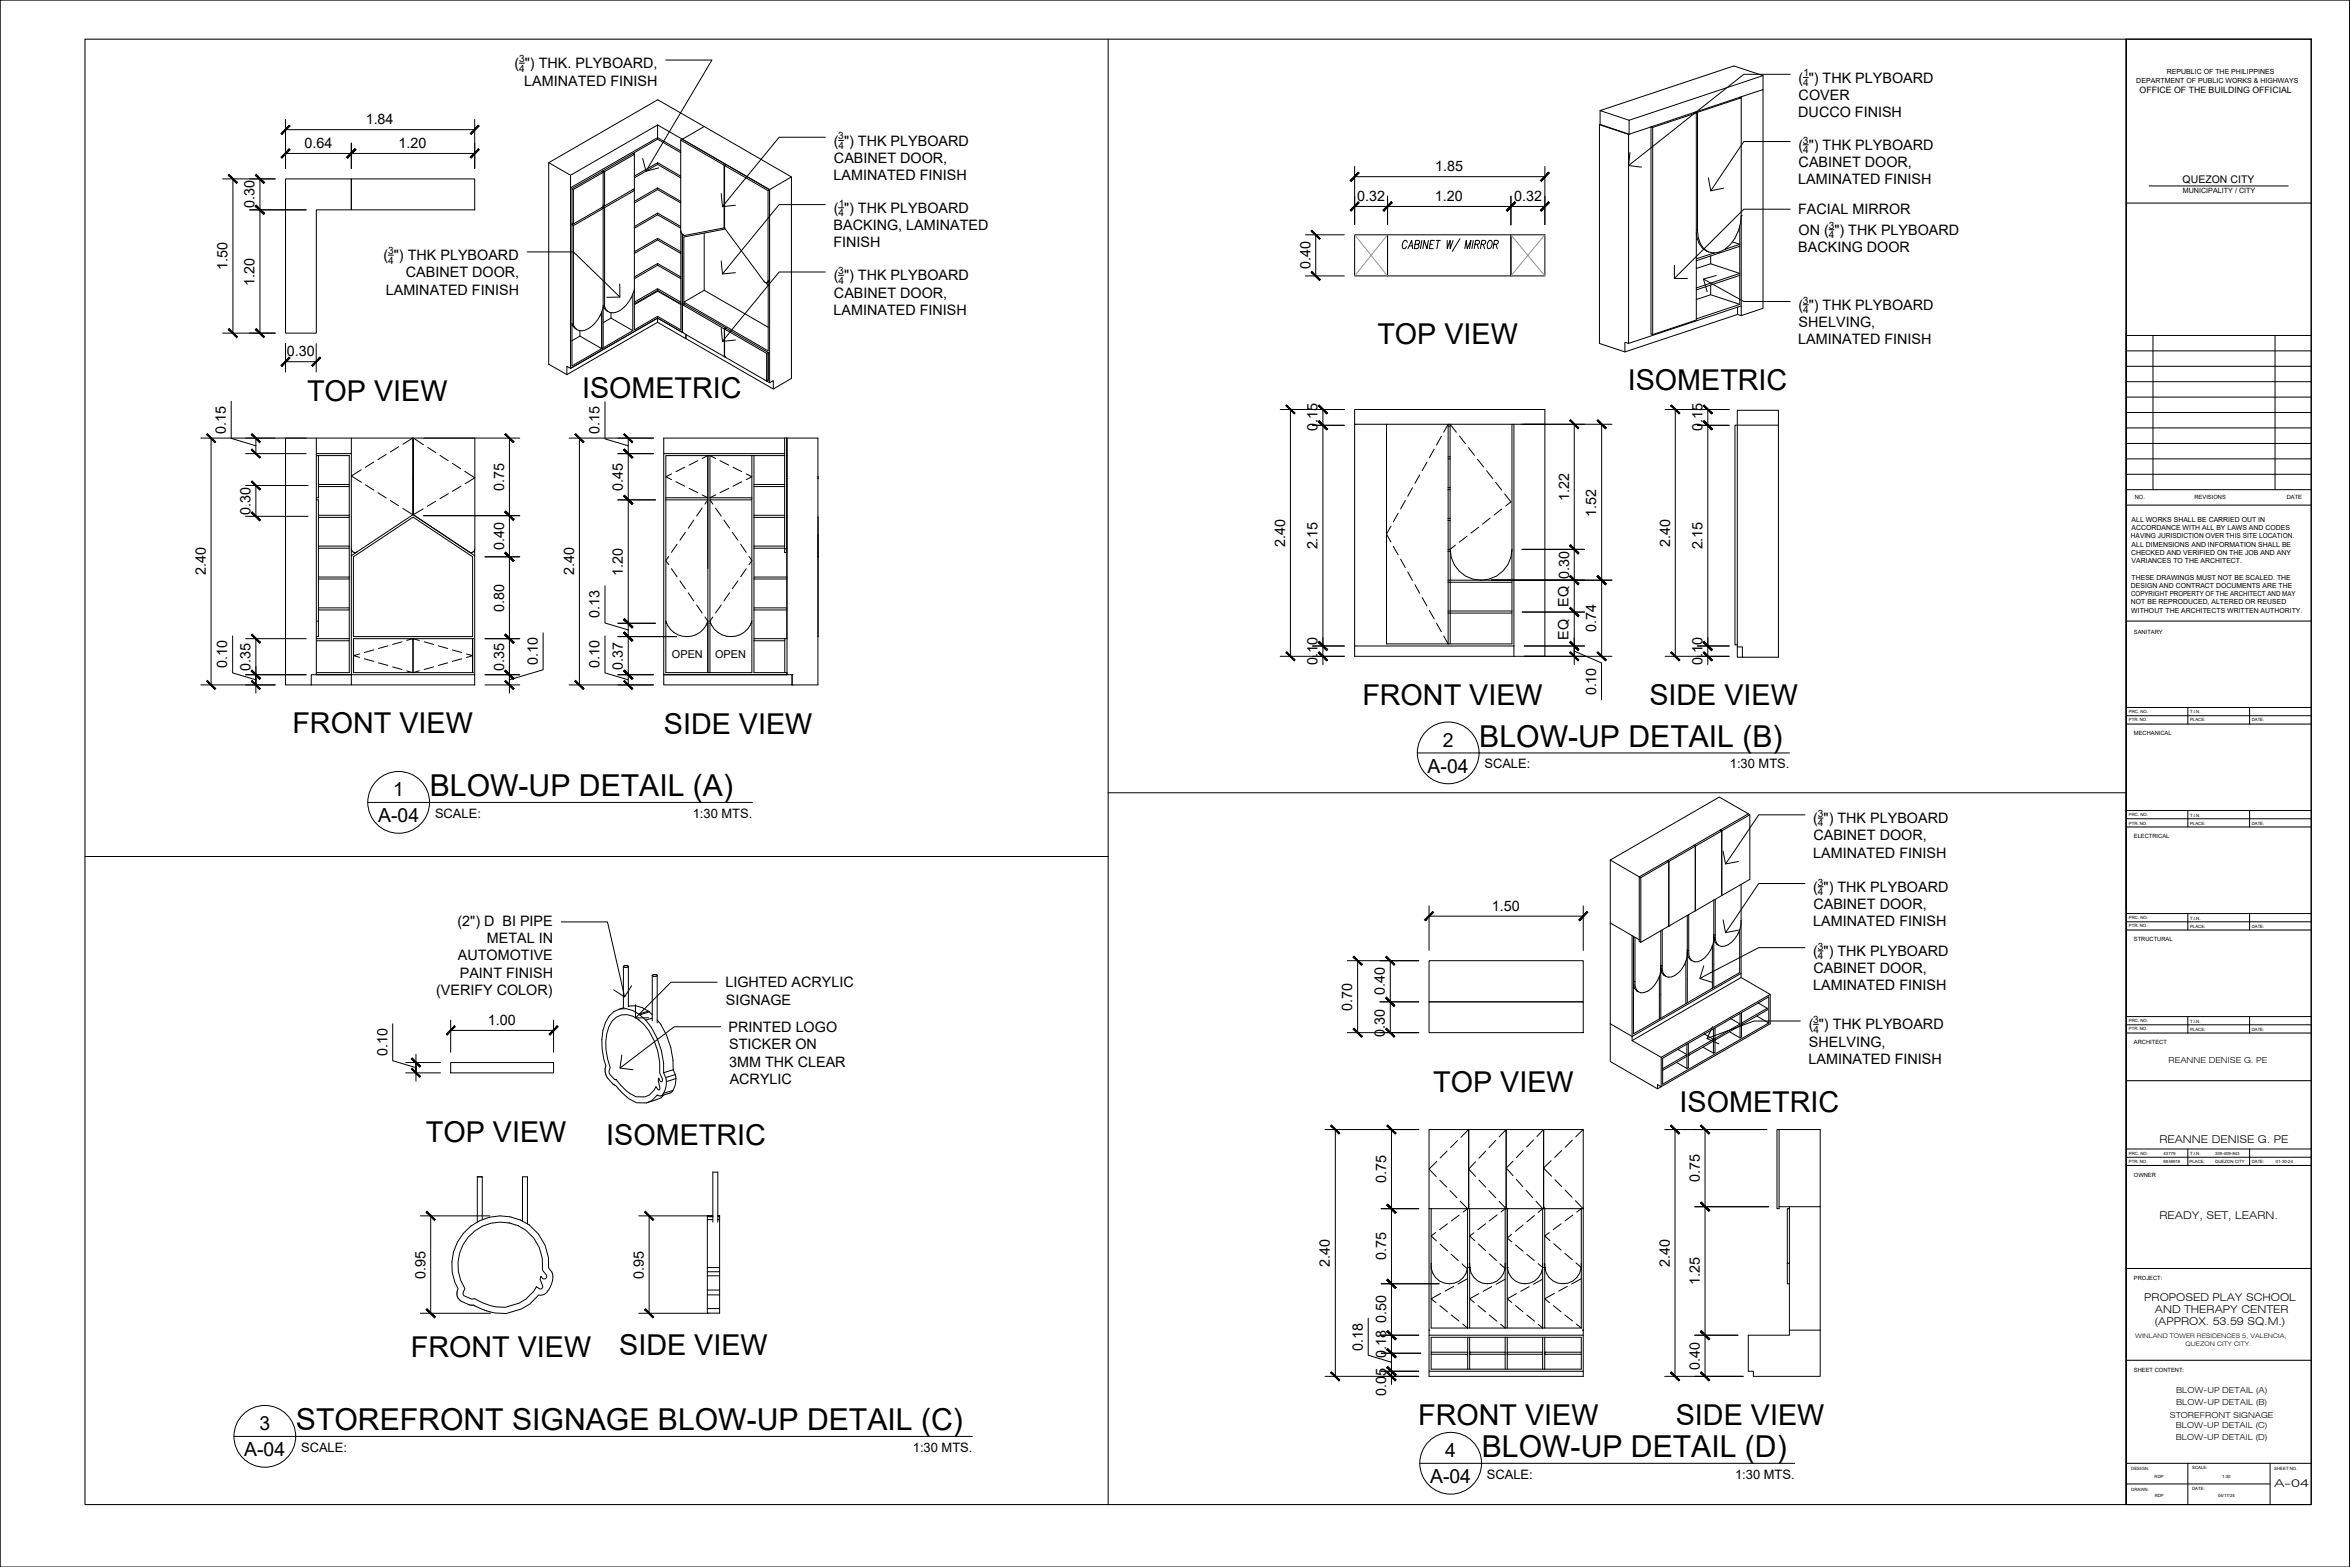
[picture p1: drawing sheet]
<svg xmlns="http://www.w3.org/2000/svg" width="762mm" height="508mm" viewBox="0 0 762 508" stroke-linecap="round" stroke-linejoin="round" font-family="sans-serif">
<defs><g id="words">
<g font-size="9.8">
<text x="479.7" y="242">BLOW-UP DETAIL (B)</text>
<text x="139.4" y="258.1">BLOW-UP DETAIL (A)</text>
<text x="96" y="463.6">STOREFRONT SIGNAGE BLOW-UP DETAIL (C)</text>
<text x="480.5" y="472.3">BLOW-UP DETAIL (D)</text>
</g>
<g font-size="9.3">
<text x="446.6" y="111.6">TOP VIEW</text>
<text x="99.6" y="129.9">TOP VIEW</text>
<text x="188.7" y="128.9">ISOMETRIC</text>
<text x="527.8" y="126.6">ISOMETRIC</text>
<text x="441.7" y="228.5">FRONT VIEW</text>
<text x="534.8" y="228.6">SIDE VIEW</text>
<text x="94.8" y="237.8">FRONT VIEW</text>
<text x="215.3" y="237.9">SIDE VIEW</text>
<text x="464.7" y="354">TOP VIEW</text>
<text x="544.6" y="360.5">ISOMETRIC</text>
<text x="138.1" y="370.1">TOP VIEW</text>
<text x="196.6" y="371.3">ISOMETRIC</text>
<text x="133.2" y="439.8">FRONT VIEW</text>
<text x="200.8" y="439.3">SIDE VIEW</text>
<text x="459.9" y="461.9">FRONT VIEW</text>
<text x="543.4" y="462">SIDE VIEW</text>
</g>
<g font-size="6.3">
<text x="467.8" y="242.1">2</text>
<text x="462.9" y="250.4">A-04</text>
<text x="127.5" y="258.1">1</text>
<text x="122.6" y="266.5">A-04</text>
<text x="84.1" y="463.7">3</text>
<text x="79.2" y="472">A-04</text>
<text x="468.6" y="472.4">4</text>
<text x="463.7" y="480.7">A-04</text>
</g>
<g font-size="4.7">
<text x="166.9" y="22.2">( &quot;) THK. PLYBOARD,</text>
<text x="170" y="27.7">LAMINATED FINISH</text>
<text x="583.2" y="26.8">( &quot;) THK PLYBOARD</text>
<text x="583.2" y="32.3">COVER</text>
<text x="118.6" y="40.3">1.84</text>
<text x="583.1" y="38">DUCCO FINISH</text>
<text x="270.4" y="47.2">( &quot;) THK PLYBOARD</text>
<text x="98.7" y="48">0.64</text>
<text x="129.2" y="48">1.20</text>
<text x="270.4" y="52.7">CABINET DOOR,</text>
<text x="583.2" y="48.6">( &quot;) THK PLYBOARD</text>
<text x="270.3" y="58.4">LAMINATED FINISH</text>
<text x="465.4" y="55.6">1.85</text>
<text x="583.1" y="59.8">LAMINATED FINISH</text>
<text x="583.2" y="54.2">CABINET DOOR,</text>
<text x="440.1" y="65.2">0.32</text>
<text x="465.3" y="65.2">1.20</text>
<text x="490.9" y="65.2">0.32</text>
<text x="82.5" y="67.5" transform="rotate(-90 82.5 67.5)">0.30</text>
<text x="270.4" y="69">( &quot;) THK PLYBOARD</text>
<text x="583.1" y="69.5">FACIAL MIRROR</text>
<text x="270.3" y="74.6">BACKING, LAMINATED</text>
<text x="583.2" y="76.2">ON ( &quot;) THK PLYBOARD</text>
<text x="270.3" y="80.2">FINISH</text>
<text x="583.1" y="81.7">BACKING DOOR</text>
<text x="73.8" y="87.7" transform="rotate(-90 73.8 87.7)">1.50</text>
<text x="124.4" y="84.4">( &quot;) THK PLYBOARD</text>
<text x="131.6" y="90">CABINET DOOR,</text>
<text x="424.9" y="87.3" transform="rotate(-90 424.9 87.3)">0.40</text>
<text x="82.5" y="92.7" transform="rotate(-90 82.5 92.7)">1.20</text>
<text x="125.1" y="95.5">LAMINATED FINISH</text>
<text x="270.4" y="90.9">( &quot;) THK PLYBOARD</text>
<text x="270.4" y="96.5">CABINET DOOR,</text>
<text x="583.2" y="100.5">( &quot;) THK PLYBOARD</text>
<text x="270.3" y="102.1">LAMINATED FINISH</text>
<text x="583.2" y="106">SHELVING,</text>
<text x="583.1" y="111.6">LAMINATED FINISH</text>
<text x="93" y="115.5">0.30</text>
<text x="73.2" y="140.6" transform="rotate(-90 73.2 140.6)">0.15</text>
<text x="194.4" y="140.8" transform="rotate(-90 194.4 140.8)">0.15</text>
<text x="427.2" y="139.7" transform="rotate(-90 427.2 139.7)">0.15</text>
<text x="552" y="139.7" transform="rotate(-90 552 139.7)">0.15</text>
<text x="163.4" y="159.1" transform="rotate(-90 163.4 159.1)">0.75</text>
<text x="202" y="159.1" transform="rotate(-90 202 159.1)">0.45</text>
<text x="81.2" y="166.9" transform="rotate(-90 81.2 166.9)">0.30</text>
<text x="508.8" y="162.5" transform="rotate(-90 508.8 162.5)">1.22</text>
<text x="517.6" y="167.5" transform="rotate(-90 517.6 167.5)">1.52</text>
<text x="163.4" y="178.4" transform="rotate(-90 163.4 178.4)">0.40</text>
<text x="416.7" y="177.2" transform="rotate(-90 416.7 177.2)">2.40</text>
<text x="427.2" y="178.1" transform="rotate(-90 427.2 178.1)">2.15</text>
<text x="541.5" y="177.2" transform="rotate(-90 541.5 177.2)">2.40</text>
<text x="552" y="178.1" transform="rotate(-90 552 178.1)">2.15</text>
<text x="66.7" y="186.5" transform="rotate(-90 66.7 186.5)">2.40</text>
<text x="186.1" y="186.5" transform="rotate(-90 186.1 186.5)">2.40</text>
<text x="202" y="186.7" transform="rotate(-90 202 186.7)">1.20</text>
<text x="508.8" y="187.6" transform="rotate(-90 508.8 187.6)">0.30</text>
<text x="508.6" y="196.7" transform="rotate(-90 508.6 196.7)">EQ</text>
<text x="163.4" y="198.3" transform="rotate(-90 163.4 198.3)">0.80</text>
<text x="194.4" y="200.5" transform="rotate(-90 194.4 200.5)">0.13</text>
<text x="508.6" y="207.4" transform="rotate(-90 508.6 207.4)">EQ</text>
<text x="517.6" y="204.9" transform="rotate(-90 517.6 204.9)">0.74</text>
<text x="174.4" y="215.6" transform="rotate(-90 174.4 215.6)">0.10</text>
<text x="427.2" y="215.6" transform="rotate(-90 427.2 215.6)">0.10</text>
<text x="552" y="215.6" transform="rotate(-90 552 215.6)">0.10</text>
<text x="73.7" y="216.7" transform="rotate(-90 73.7 216.7)">0.10</text>
<text x="81.2" y="217.6" transform="rotate(-90 81.2 217.6)">0.35</text>
<text x="163.4" y="217.4" transform="rotate(-90 163.4 217.4)">0.35</text>
<text x="194.4" y="216.7" transform="rotate(-90 194.4 216.7)">0.10</text>
<text x="202" y="217.1" transform="rotate(-90 202 217.1)">0.37</text>
<text x="517.6" y="225.5" transform="rotate(-90 517.6 225.5)">0.10</text>
<text x="588" y="266.9">( &quot;) THK PLYBOARD</text>
<text x="588" y="272.5">CABINET DOOR,</text>
<text x="587.9" y="278">LAMINATED FINISH</text>
<text x="588" y="289.1">( &quot;) THK PLYBOARD</text>
<text x="483.7" y="295.3">1.50</text>
<text x="588" y="294.7">CABINET DOOR,</text>
<text x="148.3" y="300.1">(2&quot;) D BI PIPE</text>
<text x="157.9" y="305.7">METAL IN</text>
<text x="587.9" y="300.3">LAMINATED FINISH</text>
<text x="148.5" y="311.3">AUTOMOTIVE</text>
<text x="588" y="309.9">( &quot;) THK PLYBOARD</text>
<text x="149.1" y="316.9">PAINT FINISH</text>
<text x="588" y="315.5">CABINET DOOR,</text>
<text x="141.4" y="322.5">(VERIFY COLOR)</text>
<text x="235.2" y="320.1">LIGHTED ACRYLIC</text>
<text x="449.1" y="322.6" transform="rotate(-90 449.1 322.6)">0.40</text>
<text x="587.9" y="321.1">LAMINATED FINISH</text>
<text x="235.3" y="325.8">SIGNAGE</text>
<text x="438.5" y="327.6" transform="rotate(-90 438.5 327.6)">0.70</text>
<text x="158.2" y="332.3">1.00</text>
<text x="236.3" y="334.6">PRINTED LOGO</text>
<text x="586.5" y="333.7">( &quot;) THK PLYBOARD</text>
<text x="236.4" y="340.2">STICKER ON</text>
<text x="449.1" y="336.2" transform="rotate(-90 449.1 336.2)">0.30</text>
<text x="586.6" y="339.3">SHELVING,</text>
<text x="125.6" y="342.4" transform="rotate(-90 125.6 342.4)">0.10</text>
<text x="236.4" y="345.8">3MM THK CLEAR</text>
<text x="586.4" y="344.9">LAMINATED FINISH</text>
<text x="236.6" y="351.4">ACRYLIC</text>
<text x="449.5" y="383.5" transform="rotate(-90 449.5 383.5)">0.75</text>
<text x="551.1" y="383.2" transform="rotate(-90 551.1 383.2)">0.75</text>
<text x="431.2" y="410.7" transform="rotate(-90 431.2 410.7)">2.40</text>
<text x="449.5" y="408.6" transform="rotate(-90 449.5 408.6)">0.75</text>
<text x="541.4" y="410.7" transform="rotate(-90 541.4 410.7)">2.40</text>
<text x="137.9" y="414.5" transform="rotate(-90 137.9 414.5)">0.95</text>
<text x="208.7" y="414.5" transform="rotate(-90 208.7 414.5)">0.95</text>
<text x="551.1" y="416.7" transform="rotate(-90 551.1 416.7)">1.25</text>
<text x="449.5" y="429" transform="rotate(-90 449.5 429)">0.50</text>
<text x="441.9" y="437.9" transform="rotate(-90 441.9 437.9)">0.18</text>
<text x="449.5" y="440.3" transform="rotate(-90 449.5 440.3)">0.18</text>
<text x="551.1" y="444" transform="rotate(-90 551.1 444)">0.40</text>
<text x="449.5" y="452.4" transform="rotate(-90 449.5 452.4)">0.05</text>
</g>
<g font-size="4.2">
<text x="481.3" y="249.1">SCALE:</text>
<text x="560.9" y="249.1">1:30 MTS.</text>
<text x="141.1" y="265.1">SCALE:</text>
<text x="224.6" y="265.1">1:30 MTS.</text>
<text x="97.6" y="470.7">SCALE:</text>
<text x="296" y="470.7">1:30 MTS.</text>
<text x="482.1" y="479.3">SCALE:</text>
<text x="562.6" y="479.4">1:30 MTS.</text>
</g>
<g font-size="3.5">
<text x="217.9" y="213.4">OPEN</text>
<text x="231.9" y="213.4">OPEN</text>
<text x="700.2" y="370.5">REANNE DENISE G. PE</text>
<text x="700.2" y="395.1">READY, SET, LEARN.</text>
<text x="695.3" y="421.9">PROPOSED PLAY SCHOOL</text>
<text x="698.7" y="425.7">AND THERAPY CENTER</text>
<text x="698.8" y="429.6">(APPROX. 53.59 SQ.M.)</text>
<text x="737.4" y="482.1">A-04</text>
</g>
<text font-size="3.4" x="707.7" y="59.5">QUEZON CITY</text>
<g font-size="3.3">
<text x="168.3" y="20.1">3</text>
<text x="168.4" y="23.2">4</text>
<text x="584.7" y="27.9">4</text>
<text x="584.8" y="24.8">1</text>
<text x="271.8" y="45.2">3</text>
<text x="584.6" y="46.6">3</text>
<text x="271.9" y="48.3">4</text>
<text x="584.7" y="49.7">4</text>
<text x="271.9" y="70.1">4</text>
<text x="271.9" y="67">1</text>
<text x="593" y="74.1">3</text>
<text x="593" y="77.2">4</text>
<text x="125.9" y="82.3">3</text>
<text x="125.9" y="85.5">4</text>
<text x="271.8" y="88.9">3</text>
<text x="271.9" y="91.9">4</text>
<text x="584.6" y="98.4">3</text>
<text x="584.7" y="101.5">4</text>
<text x="589.4" y="264.8">3</text>
<text x="589.5" y="267.9">4</text>
<text x="589.4" y="287.1">3</text>
<text x="589.5" y="290.2">4</text>
<text x="589.4" y="307.9">3</text>
<text x="589.5" y="311">4</text>
<text x="587.9" y="331.7">3</text>
<text x="588" y="334.8">4</text>
</g>
<text font-size="2.8" x="693.8" y="30.1">OFFICE OF THE BUILDING OFFICIAL</text>
<g font-size="2.7">
<text x="703.2" y="344.6">REANNE DENISE G. PE</text>
<text x="705.6" y="451.5">BLOW-UP DETAIL (A)</text>
<text x="705.6" y="455.5">BLOW-UP DETAIL (B)</text>
<text x="703.6" y="459.7">STOREFRONT SIGNAGE</text>
<text x="705.5" y="462.8">BLOW-UP DETAIL (C)</text>
<text x="705.5" y="466.9">BLOW-UP DETAIL (D)</text>
</g>
<g font-size="2.3">
<text x="702.6" y="23.9">REPUBLIC OF THE PHILIPPINES</text>
<text x="692.7" y="26.8">DEPARTMENT OF PUBLIC WORKS &amp; HIGHWAYS</text>
<text x="707.8" y="62.5">MUNICIPALITY / CITY</text>
</g>
<g font-size="2.2">
<text x="691.2" y="171.9">ACCORDANCE WITH ALL BY LAWS AND CODES</text>
<text x="691.2" y="169.2">ALL WORKS SHALL BE CARRIED OUT IN</text>
<text x="691" y="174.5">HAVING JURISDICTION OVER THIS SITE LOCATION.</text>
<text x="691" y="179.9">CHECKED AND VERIFIED ON THE JOB AND ANY</text>
<text x="691.2" y="177.2">ALL DIMENSIONS AND INFORMATION SHALL BE</text>
<text x="691.2" y="182.6">VARIANCES TO THE ARCHITECT.</text>
<text x="691" y="190.6">DESIGN AND CONTRACT DOCUMENTS ARE THE</text>
<text x="691.2" y="187.9">THESE DRAWINGS MUST NOT BE SCALED. THE</text>
<text x="691" y="195.9">NOT BE REPRODUCED, ALTERED OR REUSED</text>
<text x="691" y="193.3">COPYRIGHT PROPERTY OF THE ARCHITECT AND MAY</text>
<text x="691.1" y="198.6">WITHOUT THE ARCHITECTS WRITTEN AUTHORITY.</text>
</g>
<g font-size="2">
<text x="692.3" y="433.7">WINLAND TOWER RESIDENCES 5, VALENCIA,</text>
<text x="708.7" y="436.4">QUEZON CITY CITY.</text>
</g>
<g font-size="1.9">
<text x="692.2" y="161.9">NO.</text>
<text x="711.6" y="161.9">REVISIONS</text>
<text x="741.5" y="161.9">DATE</text>
<text x="691.9" y="205.5">SANITARY</text>
<text x="691.9" y="238.4">MECHANICAL</text>
<text x="691.9" y="271.8">ELECTRICAL</text>
<text x="691.9" y="305.2">STRUCTURAL</text>
<text x="691.9" y="338.6">ARCHITECT</text>
<text x="691.9" y="381.6">OWNER</text>
<text x="691.9" y="415">PROJECT:</text>
<text x="691.9" y="444.7">SHEET CONTENT:</text>
</g>
<g font-size="1.4">
<text x="690.3" y="233.9">PTR. NO.</text>
<text x="690.3" y="231.2">PRC. NO.</text>
<text x="710.1" y="231.1">T.I.N.</text>
<text x="710.1" y="233.8">PLACE:</text>
<text x="730.1" y="233.8">DATE:</text>
<text x="690.3" y="264.6">PRC. NO.</text>
<text x="690.3" y="267.3">PTR. NO.</text>
<text x="710.1" y="264.8">T.I.N.</text>
<text x="710.1" y="267.3">PLACE:</text>
<text x="730.1" y="267.3">DATE:</text>
<text x="690.3" y="298">PRC. NO.</text>
<text x="710.1" y="298.1">T.I.N.</text>
<text x="690.3" y="300.7">PTR. NO.</text>
<text x="710.1" y="300.9">PLACE:</text>
<text x="730.1" y="300.9">DATE:</text>
<text x="690.3" y="331.4">PRC. NO.</text>
<text x="690.3" y="334.1">PTR. NO.</text>
<text x="710.1" y="331.5">T.I.N.</text>
<text x="710.1" y="334.3">PLACE:</text>
<text x="730.1" y="334.3">DATE:</text>
<text x="690.3" y="374.4">PRC. NO.</text>
<text x="690.3" y="377">PTR. NO.</text>
<text x="701.5" y="374.4">43779</text>
<text x="701.5" y="377.1">8848918</text>
<text x="710" y="377.1">PLACE:</text>
<text x="710.1" y="374.4">T.I.N.</text>
<text x="718.3" y="374.4">339-409-843</text>
<text x="718.3" y="377.1">QUEZON CITY</text>
<text x="730.1" y="377.1">DATE:</text>
<text x="738" y="377.1">01-30-24</text>
<text x="691.1" y="476.6">DESIGN:</text>
<text x="698.6" y="479.1">RDP</text>
<text x="710.8" y="476.4">SCALE:</text>
<text x="720.6" y="479.1">1:30</text>
<text x="737.4" y="476.6">SHEET NO.</text>
<text x="691.1" y="483.2">DRAWN:</text>
<text x="698.7" y="485.3">RDP</text>
<text x="710.8" y="483.1">DATE:</text>
<text x="719.2" y="485.3">04/17/24</text>
</g>
</g></defs>
<!-- layer: A-FURNITURES -->
<g fill="none" stroke="#000" stroke-width=".32">
<path d="M518.8 35.9v4.4M549.5 36.4l.5 .2M549.5 36.4l-21.3 7.1M550 36.3l.4 .1M550 36.3l-.5 .1M550 36.3v.3M550 36.6l-14.1 4.7v67.2M550 36.6v56.7M564.1 31.5l-14.1 4.8M564.6 31.4l7.1-2.4v70.9l-7.1 2.4M564.6 31.4v.3l-.5-.2M564.6 31.4l-.5 .1"/>
<path d="M571.7 24.5l-43.5 14.5v4.5M571.7 24.5l-9.5-3.1-43.4 14.5 9.4 3.1M571.7 24.5v4.5M92.6 58h21.3v10h-11.3v40h-10zM113.9 58h40v10h-40zM177.9 52.7l7.1 4.1M185 56.8v62.6M195.1 55.6l.5 .3-9.7 5.5M195.1 55.6l.5-.3v43.8M195.1 55.6l-9.6 5.6M196 55.6l9.7-5.6-.5-.2-9.6 5.5 .4 .3v11.2l-.4-.3M205.7 57.1l7.5-4.4 7.5 4.4"/>
<path d="M205.7 49.5v8.2M205.7 57.7v4.1M213.2 45.1l-8 4.7M213.2 40.5v4.1l-28.2 16.3M213.2 52.7v.6l7.5 4.4M213.2 40.5l8 4.6M213.2 40.5l-28.2 16.3M213.2 53.3l-7.5 4.4M220.7 48.9l-7.5-4.3v.5l7.5 4.4M220.7 49.5v8.2M220.7 45.4v4.1M220.7 45.4l14.1 8.2"/>
<path d="M220.7 57.7v8.1M221.2 45.2l-.5 .2M221.2 45.2l14.1 8.1M221.2 45.1v.1M221.3 45.1v.1M221.3 45.1l28.3 16.4M221.3 45.1l-.1 .1M228.3 41l28.3 16.4v65.3l-5.9 3.4M228.3 41l-15-8.7-35.4 20.4v65.4l5.9 3.4M228.3 41l-7 4.1M234.8 53.6v20.2h.1M234.9 53.7l.6-.3 14 8.1-.5 .3"/>
<path d="M234.9 53.7v20.1M234.9 53.7l14.1 8.1M235.3 53.3v.2M235.3 53.3l-.5 .3M256.6 57.4l-7 4.1M518.6 40.4v70.9l8.3 2.8 36.5-12.2M518.8 40.3l-.2 .1 9.5 3.2v67.7M518.8 40.3l9.4 3.2M528.2 43.5l-.1 .1M535.9 41.3l-.6-.2v67.2l.6 .2 14.1-4.7v-6.7M185.5 61.2l.4 .2v11.2l-.4-.3zM185.5 72.3v32.7"/>
<path d="M185.9 72.6l-.4 .3 .4 .3M195.1 67.3l.5 .3-9.7 5.6v32.1a2.98 2.98 0 0 0 4.9 1.3 11 11 0 0 0 4.8-6.9v13.1M195.1 67.3l-9.2 5.3M195.6 67.1l.4 .2M195.6 67.1l-.5 .2M205.2 61.5l.5 .3M205.2 61.5l-9.6 5.6M205.7 65.3l7.5-4.4 7.5 4.4M205.7 61.8l-9.7 5.5v32.1a2.97 2.97 0 0 0 4.9 1.4 11.8 11.8 0 0 0 4.8-6.9M205.7 61.8v4M205.7 65.8v8.2M205.7 74v32.9l7.5-4.3"/>
<path d="M205.7 61.2l-.5 .3M213.2 60.9v.6l7.5 4.3M213.2 69.1v.5l7.5 4.4M213.2 77.3v.5l7.6 4.4v-.6M213.2 61.5l-7.5 4.3M213.2 69.6l-7.5 4.4M213.2 77.8l-7.5 4.4M220.7 73.4l-7.5-4.3-7.5 4.3M220.7 65.8l.1 9.3M220.8 75.1l.4 .8M220.8 75.1v6.5M221.2 75.9v31.8l-8-4.6v1.4l-29.4 17v-2.8l1.2 .7"/>
<path d="M221.3 75.9v31.8M221.6 76.2h-.3M228.3 75.6v18.5M234.9 73.9l-12.9 2.4-.8-.4M234.9 73.8l12.8 17.3 .8 .6 .3-.1M234.9 73.7l-.1 .1M235.2 74.3l-13.5 2.5v21.2M249 61.8v29.3M249.6 61.5v31.1M439.3 76.1h10.6v13.4h-10.6zM449.9 76.1h40v13.4h-40zM489.9 76.1h11v13.4h-11z"/>
<path d="M550 75.4a6.7 6.7 0 0 0 4 6.3M550 74.5l.4 .2M550.4 77.5l-.4 .1M561.7 78.4l2.4 .8v.6M564.1 79.8l-14.1 4.7M564.1 73.3v5.9l-4.7 1.6M564.1 79.8v18.9M564.6 69.9v-38.2l-14.2 4.7v38.3a7.3 7.3 0 0 0 3.6 7M564.6 69.9a14.2 14.2 0 0 1-5.2 10.9M564.6 69.9h.1M564.6 69.9v32.4M195.6 99.1v.6l.2-.1"/>
<path d="M195.6 99.1l.2 .5M195.6 99.1l.4 .3M195.8 99.6l.8 1.1 .5 .3M205.2 95.3v11.9M205.7 89.8l7.5-4.4 7.6 4.4M205.7 98l7.5-4.4 7.6 4.4M205.7 81.6l7.5-4.3 7.6 4.3M213.2 85.4v.6l7.6 4.3v-.5M213.2 86l-7.5 4.3M213.2 94.1l-7.5 4.4M213.2 94.1l7.6 4.4M213.2 93.6v.5"/>
<path d="M213.3 94.4l-7.6 4.4M213.3 94.4l7.5 4.3M213.3 94.1v.3M220.8 82.2v7.6M220.8 90.3v16.6l-7.6-4.3M221.3 98.8l13.6 7.8v9M221.3 98.8v9l1.1 .7M221.7 98.5h.1M221.7 98.5l-.4 .3M221.7 98.5l13.7 7.8M228.3 94.1l20.8 12M228.3 94.1l-6.6 3.9"/>
<path d="M248.4 91.7l.7 .9v21.1l-27.4-15.7M248.8 91.6l.8 1v31.5M248.8 91.6h.1M249 91.1l.5-.3-.1 .4-.6 .4M249 91.1l-.2 .5M550 93.3v3.8M554 81.7l1.7 .3M554.7 92.4v3.1l-4.7 1.6M554.7 85.5l9.4 3.1-14.1 4.7M554.7 83v2.5M554.7 95.5l9.4 3.2M554.7 85.5l-4.7 1.5"/>
<path d="M555.7 82h.1M555.7 82l-5.7 1.9M557.4 81.7l-1.7 .3M557.6 81.7h-.2M559.4 80.8l-2 .9M559.4 80.8h.1M563.4 99.6v2.3M564.1 89.3l-14.1 4.7M564.1 98.7l-14.1 4.7M564.6 99.2l-36.5 12.1M185.5 105v.5l.2-.1M185.5 105l.2 .4"/>
<path d="M185.5 105.5v13.1l9.6-5.6M185.5 105l.4 .3M185.7 105.4l.2 .5 1.1 .9M188 109l7.1 4M188 109l-2.5 1.4M188 107.2v1.8M195.1 101.2v11.8M195.6 112.8l-.5 .2M198.1 101.3v1.8M198.1 103.1l-2.5 1.5M198.1 103.1l7.1 4.1M205.2 107.2l-9.6 5.6"/>
<path d="M213.2 102.6v.5l-28.2 16.3M213.2 104.5l9.2 5.3v-1.4M221.3 107.7h.1M221.3 107.7l-8.1-4.6-28.2 16.3M222.4 109.8l28.3 16.3v-2.7l-1.1 .7M222.4 108.5v1.3M222.4 108.5l12.5 7.1M234.9 115.6h.1M234.9 115.6v.1M234.9 106.7l13.7 7.9v8.9M234.9 115.7h.1M234.9 106.7v9"/>
<path d="M234.9 115.7l13.7 7.8M235.4 106.3v.2M235.4 106.3l-.5 .3M235.4 106.3l.1 .1M235.5 106.4l-.6 .3M235.5 106.4l13.5 7.9M249 114.3v8.9M249 114.3l-.4 .3M249 115.1h.1M528.1 111.3l-1.2-.3v3.1M563.4 101.9l1.2 .4M248.6 123.5h.1"/>
<path d="M248.6 123.5l1 .6M249 123.2l-.4 .3M439.3 137.5v71.9h51.6M439.3 137.5v-4.7h61.6v4.7M439.3 137.5h51.6M449.6 137.5v71.2h20M469.6 137.5v21.3M469.6 138.2h.6M470.2 137.5v10.6M490.3 137.5v40.6M490.9 137.5h10v75.3h-10M490.9 137.5v75.3"/>
<path d="M576.7 137.8v75.3h-11.7v-3.4h-1.7M576.7 137.8v-4.8h-13.4v4.8h-.7v71.2h.7M576.7 137.8h-13.4v71.2M215.2 147.1v71.6h39.9v-.6M229.5 147.7h-13.6v13.7M229.5 147.7v70.4h-13.6v-56.7M229.5 147.7h.7M243.8 147.7h10.6M243.8 147.7h-13.6v13.7M243.8 147.7v13.7M244.5 157.7h9.9M244.5 157.1h9.9"/>
<path d="M244.5 147.7v39.4M254.4 147.1h-39.2v-5.1h50v13.1M254.4 142v5.7M254.4 147.7v31.4h.7M255.1 147.7v-5.7v13.1M255.1 154.4h.1M255.1 155.1h.1M255.1 155.1v2.6M255.1 157.7v10M255.1 147.7h.1M255.1 157.7h.1M255.1 157.1h.1"/>
<path d="M255.2 142v76.7M265.2 155.1h.1M265.2 154.4h.1M265.3 154.4l-.1 67.6h-8.4M469.6 158.8h.6M469.6 158.1h.6M469.6 148.8h.6M469.6 148.1h.6M469.6 158.8v30M470.2 148.1v30M215.9 161.4h13.6v.7h-13.6M230.2 161.4v.7h13.6v-.7"/>
<path d="M230.2 162.1v56M230.2 161.4h13.6M243.8 162.1v56h-13.6M244.5 167.7h9.9M244.5 167h9.9M244.5 177.7h9.9M244.5 177h9.9M254.4 177.9h.7M255.1 167.7v10M255.1 177.7v19.4M255.1 167.7h.1M255.1 167h.1"/>
<path d="M255.1 177.7h.1M255.1 177h.1M265.2 167.6h.1M265.3 173.3l-.1 6.1M469.6 178.1h.6M469.6 178.7h.7M469.6 168.7h.6M469.6 168.1h.6M470.2 178.1v.2M470.2 178.3a9.9 9.9 0 0 0 9.9 9.8M470.2 178.3v20.5M490.3 178.1l-.1 .6"/>
<path d="M490.3 178.1a10 10 0 0 1-10.2 10M490.3 178.7v9.4M244.5 197.7v-.6h10.6v.6M244.5 187.7v9.4M244.5 197.7v9.4M244.5 197.7h10.6M244.5 187.7h10.6M255.1 187.1h-10.6v.6M255.1 197.7v9.4M265.2 180.5h.1M469.6 198.1h20.7M469.6 188.8v10"/>
<path d="M469.6 188.1h10.5M469.6 198.8h.6M469.6 198.8v9.9M470.2 198.8v9.9h-.6M480.1 188.1h10.2M490.3 188.1v.7h-20.7M490.3 198.1v.7h-20.1M490.3 198.8v9.9h-20.1M490.3 188.8v9.3M215.2 218.7h41.6v3.3h-41.6zM215.9 201.4a7.1 7.1 0 0 0 6.8 5 7.1 7.1 0 0 0 6.8-5M215.9 202.1h.3"/>
<path d="M229.2 202.1h.3v16h.7M230.2 201.4a7.1 7.1 0 0 0 6.8 5 7.1 7.1 0 0 0 6.8-5M230.2 202.1h.3M243.5 202.1h.3M244.5 207.7v10.4h10M244.5 207.7h10M254.5 207.1h-10v.6M254.5 207.1v11h.7M254.5 207.1h.7M256.8 218.7h.1M256.8 218.7v3.3M265.2 206.4h.1"/>
<path d="M439.3 209.4v3.4h51.6M563.3 209v4.1h1.7M256.8 222h.1M522.1 278.8v20.4M540.6 279h.1M540.6 279l.5 .3v20.9M549.2 274.1l.5 .2M549.2 274.1l-17.7 10.2M549.3 274l.4 .3v20.9M549.3 274v.1M549.3 274l-.1 .1M549.7 274.3v21l-2.6 1.5"/>
<path d="M549.7 274.3l-17.7 10.2M557.8 269.1l.5 .3v20.9M557.8 269.1l.5 .3M557.8 269.1h.1M557.8 269.1l-8.5 4.9M558.3 269.4v20.9M558.3 269.4l-8.6 4.9M566.9 263.8l-9.1 5.3M566.9 263.8l.5 .3v21l-9.1 5.2M566.9 263.8l-9.4-5.4-35.4 20.4 9.4 5.5M567.4 264.1l-9.1 5.3M531.5 284.3l.5 .2v21l-.5-.3z"/>
<path d="M547.1 296.8v12.2M547.1 296.8l-6 3.4M547.6 296.5v11.7M555.7 291.8v11.2M555.7 291.8l-6 3.5M556.2 291.5v11.7M558.3 290.3l-2.6 1.5M564.6 298.4a8.7 8.7 0 0 1-5.4 8.3l-1.1 .1-.9-.3M564.6 286.7v30.2M202.1 313.3v13.4M202.2 313.2l.4-.1a.69 .69 0 0 1 1.1 .3l-.2 .1a.97 .97 0 0 1-1.4-.2zM203.8 313.4v12.9"/>
<path d="M211.5 316.2v12.7M211.5 316.1l.3-.1a.98 .98 0 0 1 1.3 .3l-1.3 .2zM213.1 316.2v15.4M463.4 311.4h50v13.4h-50zM529.2 303.3l.5 .3M529.7 319.1l.1 .5M529.7 319.1h.1M529.7 303.6l.4 .3v14.4M529.7 319.7v15.5l8.4-4.9M529.7 318l.4 .3M529.7 303.6v15.5M529.8 319.6l.3 .9 1.1 1"/>
<path d="M530.1 318.3l.1 1.3 .3 1.1 .7 .8M530.1 303.9l1.4 .8M538.1 316.6v13.7M538.5 314l.1 .5M538.5 312.9a8.7 8.7 0 0 1-5.4 8.9l-1 .1-.9-.4M538.5 314.5h.1M538.5 314h.1M538.5 313.6v.9M538.5 312.9l.5 .3M538.5 301.8v11.1M538.5 313.1v17M538.5 301.8l-6.5 3.7"/>
<path d="M538.6 314.5l.3 .9 1.1 1M538.6 314.5h-.1M539 301.5v13l.4 1.1 .6 .8M541.1 300.2h.1M541.1 300.2l-2.6 1.6M546.7 311.6v13.8M547.1 309l.1 .5M547.1 308.5a8.7 8.7 0 0 1-5.2 8.2l-1 .1-.9-.4M547.1 309h.1M547.1 307.9l.5 .3M547.1 309.6v15.5M547.2 309.5l.3 .9 1.1 1"/>
<path d="M547.6 308.2l.4 2.5 .6 .7M555.2 306.6v13.8M555.7 303a8.6 8.6 0 0 1-5.2 8.8h-1l-.9-.4M555.7 304.6h.1M555.7 304.1h.1M555.7 304.1v16M555.7 303.7v.9M555.7 303l.5 .2M555.7 303.3l.1 .8M555.8 304.1v.4M555.8 304.5l.3 .9 1.1 1.1M555.8 304.5l-.1 .1"/>
<path d="M556.2 303.2v1.4l.4 1.1 .6 .8M564.1 301.5v13.8l-8.4 4.8M564.6 315.6l-35.4 20.4-7.1-4.1M202.4 326.7l-1.4 .4M203.8 326.3a8.2 8.2 0 0 1 7.7 2.6M207 330.5l.1 .1M207.1 330.6a5.9 5.9 0 0 0-9.7 2.2 18.1 18.1 0 0 0 .5 13.3l-.4 1.1 .2 1.1 1.4 1.5 .5 .2M207.1 330.6a20.6 20.6 0 0 1 6.8 17.2l.9 1.9a.52 .52 0 0 1 0 .8 .52 .52 0 0 1-.8 0l-.4-1-.2 .9 .6 2.5a.39 .39 0 0 1-.3 .5 .39 .39 0 0 1-.5-.3l-.5-.8a5.4 5.4 0 0 1-9.2 1.6l-3.9-3.9M207.1 328.8a6.6 6.6 0 0 0-10.8 2.6 19.9 19.9 0 0 0 .2 14.2 4.2 4.2 0 0 0 .6 4l6.1 6a6.3 6.3 0 0 0 9.9-.6l.5 .2a1.06 1.06 0 0 0 1.5-.7M207.1 328.8l.4 .2M207.5 329l1.9 1.7M209.4 330.7a24.5 24.5 0 0 1 5.8 17.1l.7 1.5"/>
<path d="M210.2 327.8l-3.1 1M210.5 328l-3 1M211.5 328.9v2.1M211.5 330.1l-2.1 .6M213.1 330.6a24.3 24.3 0 0 1 5.2 16.2M463.4 324.8h50v10h-50zM522.1 331.9v12.2l15.4 8.9M522.1 331.9v-32.7l7.1 4.1v34.1M529.2 337.4l35.4-20.5 9.4 5.5-35.4 20.4zM538.5 330.1l-.4 .2M546.7 325.4l-8.2 4.7M547 338.5l-7.9 4.6v3.9"/>
<path d="M547 338.5v3.4l-2.9-1.7M547.1 325.1l-.4 .3M547.5 338.2l-.5 .3M552.7 335.2l2.9 1.7v.6M552.7 335.2l-5.2 3M555.2 320.4l-8.1 4.7M555.6 337.5l-8.1 4.7v-4M555.6 333.5v3.4l-8.1 4.7M555.6 337.5v3.9M555.7 320.1l-.5 .3M556.1 337.2v4l-.5 .2-3.4-1.9M556.1 333.2v4"/>
<path d="M561.3 330.2l2.9 1.8v.5M561.3 330.2l-8.6 5M564.2 328.5v3.5l-8.2 4.7 .1 .5M564.2 332.5l-8.1 4.7M564.2 332.5v4M564.7 331.7v4.5l-.5 .3-3.4-2M564.7 328.3l8.8-5.1v8.4l-34.4 19.9v-4.5M564.7 332.2h.1M564.7 331.7h.1M564.7 328.3v3.9M564.7 328.3l-3.4 1.9M569.6 329.4l3.9 2.2"/>
<path d="M570.1 325.2l2.9 1.7v.5l-8.3 4.8M573 326.9l-8.3 4.8M574 322.4v9.5l-35.4 20.4v-9.5M146.1 344.5h33.4v3.3h-33.4zM199.6 350h.1M215.3 355l-.9 .9-4.8 1.6M215.9 349.3l.2 1.3M216.1 350.6l-.2 1.9-.8 2M218.1 353.5l-.8 .8-3 1M218.1 353.5l-3 1M218.3 346.8l.6 1.6M218.3 346.8l-3.1 1"/>
<path d="M218.9 348.4l.3 1.3M218.9 348.4l-3 .9M219.2 349.7l-.3 2.1-.8 1.7M219.2 349.7l-3.1 .9M537.5 351.6l1.1 .7-1.1 .7zM547 342.4v-.5l-7.9 4.6M547 342.4l-7.9 4.6M547 342.4v4M547.5 341.6v4.5l-.5 .3-3.4-2M547.5 341.6h.1M547.5 342.2h.1M476.2 366.2h-12.8v25.6"/>
<path d="M476.2 366.2v24.3M476.2 366.2h37.2v65M476.2 366.9h.1M488.4 366.9v24.3M488.4 366.9h.1M488.4 366.2v.7M500.5 366.9v24.3M500.5 366.9h.1M500.5 366.2v.7M576.9 366.2h-.7v25.6h.7v-.6M156.4 395.4v-13.9h-1.6v14.7M165 396.5h.3"/>
<path d="M169.4 395.9v-14.4h1.6v15.3a15.5 15.5 0 0 1 6.9 14.2 4 4 0 0 1 1.3 4l-.5 1.5a5.9 5.9 0 0 1-2.8 3.3h-1.2a14.5 14.5 0 0 1-16.9 5.1l-4.3-1.8-1.2-.1-2.7-1.1a2.97 2.97 0 0 1-1.1-4.1 15.9 15.9 0 0 1 3.1-19.3 15.9 15.9 0 0 1 19.4-1.7M229.4 395.4v22.8M229.4 394.5h1.7M229.4 394.3h1.7M229.4 395.4h1.7M231.1 394.1h-1.7v1.3M231.1 394.3v1.9M232.7 394.1h.6v.4M232.7 394.1v2.1M232.7 394.1v-14.1h-1.6v14.3M232.7 394.5h.6M232.7 394.3h.6"/>
<path d="M232.7 395.4h.6M233.3 394.5v23.7M463.4 391.8v39.4M463.4 391.8h.7M475.9 391.8h-11.8v17.7M475.9 391.8v38.7M476.2 391.2v.6h-.3M476.2 391.8h.1M476.2 391.2h.1M476.2 390.5h.1M476.2 390.5v.7M476.2 391.2v.6h.3"/>
<path d="M488.1 391.8h-11.6v17.7M488.1 391.8h.6M488.1 391.8v19.1M488.4 391.2h.1M488.4 390.5h.1M488.4 391.2v.6M488.7 391.8h.1M488.7 391.8v19.1M500.2 391.8h-11.5v17.7a5.8 5.8 0 0 0 5.8 6.7 5.8 5.8 0 0 0 5.7-6.7M500.2 391.8h.3M500.2 391.8v38.7M500.5 391.2h.1"/>
<path d="M500.5 390.5h.1M500.5 391.2v.6M500.5 391.2v.6h.4M500.5 391.5h.1M512.7 391.8v19.7M512.7 391.8h-11.8v19.7M512.7 391.8h.7M576.9 391.2v-25h13.3v25M576.9 391.2h3.3M579.5 391.8h.7v17.7h-.7zM580.2 391.2h10v40M580.2 391.2v.6"/>
<path d="M151.8 401.1a13.7 13.7 0 0 1 16-3.8 13.7 13.7 0 0 1 8.1 14.4l1.3 1.7a.84 .84 0 0 1-.2 1 .84 .84 0 0 1-1.1 0l-.5-.6-.3 .9 .9 2.3a.76 .76 0 0 1-.4 .8 .76 .76 0 0 1-.8-.1l-.9-.6a12.8 12.8 0 0 1-16.1 5.7l-2.4-.9a2.51 2.51 0 0 0-2.2-.8l-2.9-1.2-.1-.8 .5-1.4a14 14 0 0 1 1.1-16.6zM229.4 418.2v6M229.4 412.3h3.9M229.4 413.6h3.9M229.4 410.9h3.9M229.4 419.8h3.9M229.4 418.2h3.9M233.3 418.2v6M464.1 410.9l.1 .6M464.1 409.5a5.9 5.9 0 0 0 5.9 6.7 5.9 5.9 0 0 0 5.9-6.7M464.1 410.9h.1M464.1 409.5v1.4"/>
<path d="M464.1 411.5v19h11.8M475.7 411.5h.2M475.9 410.9h.1M476.5 409.5a5.8 5.8 0 0 0 5.8 6.7 5.8 5.8 0 0 0 5.8-6.7M476.5 411.5v19h-.6M476.5 410.9l.2 .6M476.5 411.5h.1M476.5 410.9h.1M476.5 409.5v2M487.9 411.5h.2M488 410.9l.1 .6M488.1 411.5v19"/>
<path d="M488.7 411.5v19h-.6M488.7 410.9l.2 .6M488.7 410.9h.1M500.1 411.5h.1M500.2 410.9h.1M500.9 411.5v19h-.7M500.9 410.9l.1 .6M500.9 411.5h.1M500.9 410.9h.1M512.6 411.5h.1M512.7 409.5a6 6 0 0 1-5.8 6.7 6 6 0 0 1-6-6.5M512.7 411.5v19h-11.8"/>
<path d="M579.5 409.5v6.7h.7M580.2 409.5v21.7M229.4 424.2v1.5h3.9v-1.5M229.4 424.2h3.9M463.4 431.2h.2M463.4 431.2v1.7h50v-1.7M463.4 432.9v11.6h50v1.7h-50v-1.7M464.1 438.4h11.8v.6h-11.8zM464.1 438.4v-4.9h48.6v5.5M464.1 439v4.9h36.8M475.9 433.5v4.9M475.9 439v4.9"/>
<path d="M476.5 439h.1M476.5 438.4h.1M476.5 433.5v10.4M476.5 438.4h11.6M476.5 430.5h11.6M488.1 438.4v.6h-11.6M488.1 433.5v4.9M488.1 439v4.9M488.7 438.4h11.5M488.7 439h.1M488.7 433.5v10.4M488.7 430.5h11.5"/>
<path d="M500.2 438.4v.6h-11.5M500.2 433.5v4.9M500.2 439v4.9M500.9 438.4v.6h11.8M500.9 439h.1M500.9 438.4h.1M500.9 433.5v10.4M500.9 438.4h11.8M512.7 439v4.9h-11.8M513.2 431.2h.1M513.2 431.2h.2M513.4 432.9v11.6"/>
<path d="M566.9 432.9h13.3v-1.7h10v15h-21.7v-1.7h-1.6z"/>
</g>
<!-- layer: A-DIM -->
<g fill="none" stroke="#000" stroke-width=".32">
<path d="M92.6 38.7v16M153.9 38.7v16M72.2 58h17M75.5 58v50M84.3 58v50M92.6 42h61.3M92.6 49.7h61.3M113.9 46.4v8.3M439.3 54v18.8M439.3 57.3h61.6M500.9 54v18.8M80.9 68h18.4"/>
<path d="M423.3 76.1h12.6M426.6 76.1v13.4M439.3 66.9h61.6M449.9 63.6v9.2M489.9 63.6v9.3M423.3 89.5h12.6M72.2 108h17M92.6 111.3v9.3M92.6 117.3h9.9M102.5 111.4v9.2M75 130.1v12l8 2.4M196.2 130.3v12l7.5 2.2"/>
<path d="M415.1 132.8h20.8M418.4 132.8v80M425.6 137.9h10.3M429 132.8v82.6M493.3 137.5h29.4M510.5 137.5v71.9M519.3 137.5v75.3M539.9 132.8h20.8M543.2 132.8v80M550.4 137.9h10.3M553.8 132.8v82.6M65.1 142h103.4"/>
<path d="M68.5 142v80M79.6 147.1h19.7M79.6 157.4h20.3M83 142v5.1M83 157.4v10M92.6 142v80h21.3M102.6 142v5.7M103.3 147.7h-.7v13.7h.7v-4.3M103.3 157.1h9.9M103.3 147.7h9.9v9.4M103.3 147.7v9.4M113.2 157.1v.6h-9.9"/>
<path d="M113.2 157.7v9.3M113.9 142v5.1h-11.3M113.9 147.1v71.6h-11.3M133.8 142v24.8M133.8 154.4h.3M133.8 142.7h.3M133.8 155.1h.3M134.1 142v24.8M154 142l-.1 36.1M165.2 142v76.7M184.5 142h27.4M187.9 142v80"/>
<path d="M200.4 147.1h11.5M203.7 142v80M79.6 167.4h20.3M102.6 162.1v44.3M102.6 161.4v.7M102.6 162.1h.7v4.9M103.3 167v10M103.3 177v10.1M103.3 167h9.9M103.3 177h9.9M113.2 167v.7h-9.9M113.2 177v.7h-9.9"/>
<path d="M113.2 167.7v9.3M113.2 177.7v9.4M115.8 178.9l-1.9 1.3M133.8 166.8h.3M133.9 166.8l20 13.4v38.5M133.9 166.8l18.2 12.1a1.16 1.16 0 0 0 1.8-.8M133.9 166.8l-18.1 12.1a1.18 1.18 0 0 1-1.9-1M137.3 167.2h31.2M153.9 178.2v2M200.4 162.1h12.2M493.5 178.1h20.3M103.3 197.1v4.3"/>
<path d="M103.3 187.1v10M103.3 197.1h9.9M103.3 187.1h9.9M113.2 197.1v.6h-9.9M113.2 187.1v.6h-9.9M113.2 187.7v9.4M113.2 197.7v9.4M114.6 180.5l19.3-12.9 19.3 12.9v25.9h-38.6zM157.3 180.5h11.2M196.2 189.9v12.1l7.5 2.2M483.5 188.1h39.2M493.6 198.4h20.2"/>
<path d="M75.4 206.2v11.9l7.6 2.3M79.6 207.1h19.7M79.6 218.7h19.7M83 218.7v3.3v-3.3M83 207.1v11.6M102.6 218.7h-1.7v3.3M102.6 207.1v11M102.6 207.1h10.6M102.6 206.4v.7M102.6 218.1v.6M102.6 201.4h.7M103.3 201.4v5h-.7"/>
<path d="M113.2 207.1v.6h-10.6M113.2 207.7v10.4h-10.6M113.9 218.7h40v3.3h-40zM114.6 218.1h.1M114.6 207.1v11M114.6 207.1h19.3v11h-19.3zM133.9 207.1h.1M133.9 218.1h.1M134 207.1h19.2v11h-19.2zM153.2 207.1h.1M153.2 218.1h.1M153.2 207.1v11"/>
<path d="M157.3 207.1h11.2M157.3 218.7h11.2M165.2 218.7v3.3v-3.3M176.1 205.1v12l-10.9 3.3M196.2 206.2v11.9l7.5 2.3M200.4 218.7h11.5M200.4 206.4h19M200.4 202.1h12.2M415.1 212.8h20.8M425.6 209.4h10.3M494.2 212.8h28.5M494.2 209.4h19.6"/>
<path d="M510.5 211.1l8.8 3.8v12M510.5 209.4v3.4v-3.4M510.5 212.8v2.6M539.9 212.8h20.8M550.4 209.4h10.3M65.1 222h24.1M83 222v2.7M157.3 222h11.2M165.2 222v2.7M184.5 222h27.4M463.4 293.7v14.4M463.4 297h50"/>
<path d="M513.4 293.7v14.4M447.5 311.4h12.5M450.8 311.4v23.4M127.3 331.9v12l7.6 2.2M146.1 330.7v10.4M146.1 334.1h33.4M179.5 330.7v10.4M447.5 324.8h12.5M447.5 334.8h12.5M131.5 344.5h11.3M131.5 347.8h11.3M134.9 344.5v3.3v-3.3"/>
<path d="M134.9 341.8v2.7M134.9 347.8v2.7M429.6 366.2h30.4M433 366.2v80M451.2 366.2v82.7M539.8 366.2h33.1M543.1 366.2v80M552.9 366.2v80M136.3 394.2h22.5M139.7 394.2v31.5M207.1 394.2h22.5M210.5 394.2v31.5"/>
<path d="M447.8 391.8h12.2M549.5 391.2h24M447.8 416.2h18.8M136.3 425.7h22.7M207.1 425.7h22.7M443.7 427.4v11.9l7.5 2.3M447.8 432.9h12.2M447.8 438.7h12.9M549.5 432.9h14M429.6 446.2h30.4M447.8 444.5h12.2M539.8 446.2h25.4"/>
</g>
<!-- layer: 0 -->
<g fill="#000" stroke="#000" stroke-width=".32">
<path d="M74 56.8l2.7 2.7 .3-.3zM74.3 56.5l2.7 2.7-3-2.4z"/>
<path d="M82.8 56.8l2.7 2.7 .3-.3zM82.8 56.8l.3-.3 2.7 2.7z"/>
<path d="M93.8 40.6l-2.4 2.9 2.7-2.6zM93.8 40.6l-2.4 2.9-.3-.2z"/>
<path d="M93.8 48.3l-2.4 2.9 2.7-2.6zM93.8 48.3l-2.4 2.9-.3-.3z"/>
<path d="M115.1 48.3l-2.7 2.6 .3 .3zM115.1 48.3l.3 .3-2.7 2.6z"/>
<path d="M115.1 48.3l-2.4 2.9 2.7-2.6zM115.1 48.3l-2.4 2.9-.3-.3z"/>
<path d="M155.1 40.6l-2.7 2.7 .3 .2zM155.1 40.6l.3 .3-2.7 2.6z"/>
<path d="M155.1 48.3l-2.7 2.6 .3 .3zM155.1 48.3l.3 .3-2.7 2.6z"/>
<path d="M440.4 55.8l-2.3 3 2.6-2.7zM440.4 55.8l-2.3 3-.3-.3z"/>
<path d="M499.4 58.5l.3 .3 2.4-3zM502.1 55.8l.3 .3-2.7 2.7z"/>
<path d="M83.1 66.5l-.3 .3 3 2.4zM82.8 66.8l3 2.4-.3 .3z"/>
<path d="M82.8 66.8l2.7 2.7 .3-.3zM82.8 66.8l.3-.3 2.7 2.7z"/>
<path d="M425.2 74.9l2.6 2.7 .3-.3zM425.2 74.9l.2-.2 2.7 2.6z"/>
<path d="M440.4 65.4l-2.3 3 2.6-2.7zM440.4 65.4l-2.3 3-.3-.3z"/>
<path d="M448.5 68.1l.2 .3 2.4-3zM451.1 65.4l.3 .3-2.7 2.7z"/>
<path d="M451.1 65.4l-2.4 3 2.7-2.7zM451.1 65.4l-2.4 3-.2-.3z"/>
<path d="M488.5 68.1l.2 .3 2.5-3zM491.2 65.4l.2 .3-2.7 2.7z"/>
<path d="M491.2 65.4l-2.5 3 2.7-2.7zM491.2 65.4l-2.5 3-.2-.3z"/>
<path d="M499.4 68.1l.3 .3 2.4-3zM502.1 65.4l.3 .3-2.7 2.7z"/>
<path d="M425.4 88l-.2 .3 2.9 2.3zM425.2 88.3l2.9 2.3-.3 .3z"/>
<path d="M74.3 106.5l-.3 .3 3 2.4zM74 106.8l3 2.4-.3 .3z"/>
<path d="M83.1 106.5l-.3 .3 3 2.4zM82.8 106.8l3 2.4-.3 .3z"/>
<path d="M93.8 115.8l-2.4 2.9 2.7-2.6zM93.8 115.8l-2.4 2.9-.3-.3z"/>
<path d="M101 118.4l.3 .3 2.4-2.9zM103.7 115.8l.3 .3-2.7 2.6z"/>
<path d="M417 131.5l2.7 2.7 .2-.3zM417 131.5l.2-.2 2.7 2.6z"/>
<path d="M427.5 136.7l2.9 2.4-2.6-2.7zM427.5 136.7l2.9 2.4-.3 .2z"/>
<path d="M427.5 131.5l2.6 2.7 .3-.3zM427.5 131.5l.3-.2 2.6 2.6z"/>
<path d="M427.5 136.7l2.6 2.6 .3-.2zM427.5 136.7l.3-.3 2.6 2.7z"/>
<path d="M509 136.4l2.7 2.6 .2-.3zM509.3 136.1l2.6 2.6-2.9-2.3z"/>
<path d="M517.9 136.4l2.6 2.6 .3-.3zM517.9 136.4l.3-.3 2.6 2.6z"/>
<path d="M541.7 131.5l2.7 2.7 .3-.3zM541.7 131.5l.3-.2 2.7 2.6z"/>
<path d="M552.3 136.7l2.9 2.4-2.6-2.7zM552.3 136.7l2.9 2.4-.3 .2z"/>
<path d="M552.3 131.5l2.6 2.7 .3-.3zM552.3 131.5l.3-.2 2.6 2.6z"/>
<path d="M552.3 136.7l2.6 2.6 .3-.2zM552.3 136.7l.3-.3 2.6 2.7z"/>
<path d="M67 140.8l2.6 2.7 .3-.2zM67 140.8l.3-.2 2.6 2.7z"/>
<path d="M81.7 145.6l-.2 .2 2.9 2.5zM81.5 145.8l2.9 2.5-.2 .2z"/>
<path d="M81.5 140.8l2.7 2.7 .2-.2zM81.5 140.8l.2-.2 2.7 2.7z"/>
<path d="M81.5 156.2l2.7 2.6 .2-.2zM81.5 156.2l.2-.3 2.7 2.7z"/>
<path d="M163.7 140.8l2.7 2.7 .3-.2zM163.7 140.8l.3-.2 2.7 2.7z"/>
<path d="M186.4 140.8l2.7 2.7 .3-.2zM186.4 140.8l.3-.2 2.7 2.7z"/>
<path d="M202.2 145.8l3 2.5-2.7-2.7zM202.2 145.8l3 2.5-.3 .2z"/>
<path d="M202.2 140.8l2.7 2.7 .3-.2zM202.2 140.8l.3-.2 2.7 2.7z"/>
<path d="M202.2 145.8l2.7 2.7 .3-.2zM202.2 145.8l.3-.2 2.7 2.7z"/>
<path d="M81.7 165.9l-.2 .3 2.9 2.4zM81.5 166.2l2.9 2.4-.2 .3z"/>
<path d="M164 165.7l-.3 .3 3 2.4zM163.7 166l3 2.4-.3 .3z"/>
<path d="M164 179l-.3 .3 3 2.4zM163.7 179.3l3 2.4-.3 .3z"/>
<path d="M163.7 166l2.7 2.7 .3-.3zM163.7 166l.3-.3 2.7 2.7z"/>
<path d="M202.5 160.6l-.3 .3 3 2.3zM202.2 160.9l3 2.3-.3 .3z"/>
<path d="M202.2 160.9l2.7 2.6 .3-.3zM202.5 160.6l2.7 2.6-3-2.3z"/>
<path d="M509.3 176.6l-.3 .3 2.9 2.4zM509 176.9l2.9 2.4-.2 .3z"/>
<path d="M509 176.9l2.7 2.7 .2-.3zM509.3 176.6l2.6 2.7-2.9-2.4z"/>
<path d="M163.7 179.3l2.7 2.7 .3-.3zM163.7 179.3l.3-.3 2.7 2.7z"/>
<path d="M509.3 186.6l-.3 .3 2.9 2.4zM509 186.9l2.9 2.4-.2 .3z"/>
<path d="M509.3 196.9l-.3 .3 2.9 2.4zM509 197.2l2.9 2.4-.2 .3z"/>
<path d="M509 186.9l2.7 2.7 .2-.3zM509.3 186.6l2.6 2.7-2.9-2.4z"/>
<path d="M509 197.2l2.7 2.7 .2-.3zM509.3 196.9l2.6 2.7-2.9-2.4z"/>
<path d="M517.9 186.9l2.9 2.4-2.6-2.7zM517.9 186.9l2.9 2.4-.3 .3z"/>
<path d="M517.9 186.9l2.6 2.7 .3-.3zM517.9 186.9l.3-.3 2.6 2.7z"/>
<path d="M81.7 217.3l-.2 .3 2.9 2.3zM81.5 217.6l2.9 2.3-.2 .3z"/>
<path d="M81.7 217.3l-.2 .3 2.9 2.3zM81.5 217.6l2.9 2.3-.2 .3z"/>
<path d="M81.5 205.9l2.7 2.6 .2-.3zM81.7 205.6l2.7 2.6-2.9-2.3z"/>
<path d="M164 205.6l-.3 .3 3 2.3zM163.7 205.9l3 2.3-.3 .3z"/>
<path d="M164 217.3l-.3 .3 3 2.3zM163.7 217.6l3 2.3-.3 .3z"/>
<path d="M164 217.3l-.3 .3 3 2.3zM163.7 217.6l3 2.3-.3 .3z"/>
<path d="M163.7 205.9l2.7 2.6 .3-.3zM163.7 205.9l.3-.3 2.7 2.6z"/>
<path d="M202.5 200.6l-.3 .3 3 2.3zM202.2 200.9l3 2.3-.3 .3z"/>
<path d="M202.5 204.9l-.3 .3 3 2.4zM202.2 205.2l3 2.4-.3 .3z"/>
<path d="M202.5 217.3l-.3 .3 3 2.3zM202.2 217.6l3 2.3-.3 .3z"/>
<path d="M202.2 200.9l2.7 2.6 .3-.3zM202.5 200.6l2.7 2.6-3-2.3z"/>
<path d="M202.2 205.2l2.7 2.7 .3-.3zM202.2 205.2l.3-.3 2.7 2.7z"/>
<path d="M417.2 211.3l-.2 .3 2.9 2.4zM417 211.6l2.9 2.4-.2 .2z"/>
<path d="M427.8 207.9l-.3 .3 2.9 2.4zM427.5 208.2l2.9 2.4-.3 .3z"/>
<path d="M427.8 207.9l-.3 .3 2.9 2.4zM427.5 208.2l2.9 2.4-.3 .3z"/>
<path d="M427.5 211.6l2.6 2.6 .3-.2zM427.5 211.6l.3-.3 2.6 2.7z"/>
<path d="M509.3 207.9l-.3 .3 2.9 2.4zM509 208.2l2.9 2.4-.2 .3z"/>
<path d="M509.3 207.9l-.3 .3 2.9 2.4zM509 208.2l2.9 2.4-.2 .3z"/>
<path d="M509 211.6l2.7 2.6 .2-.2zM509.3 211.3l2.6 2.7-2.9-2.4z"/>
<path d="M517.9 211.6l2.9 2.4-2.6-2.7zM517.9 211.6l2.9 2.4-.3 .2z"/>
<path d="M542 211.3l-.3 .3 3 2.4zM541.7 211.6l3 2.4-.3 .2z"/>
<path d="M552.6 207.9l-.3 .3 2.9 2.4zM552.3 208.2l2.9 2.4-.3 .3z"/>
<path d="M552.6 207.9l-.3 .3 2.9 2.4zM552.3 208.2l2.9 2.4-.3 .3z"/>
<path d="M552.3 211.6l2.6 2.6 .3-.2zM552.6 211.3l2.6 2.7-2.9-2.4z"/>
<path d="M67 220.9l2.9 2.4-2.6-2.7zM67 220.9l2.9 2.4-.3 .2z"/>
<path d="M81.5 220.9l2.7 2.6 .2-.2zM81.5 220.9l.2-.3 2.7 2.7z"/>
<path d="M163.7 220.9l2.7 2.6 .3-.2zM163.7 220.9l.3-.3 2.7 2.7z"/>
<path d="M186.4 220.9l3 2.4-2.7-2.7zM186.4 220.9l3 2.4-.3 .2z"/>
<path d="M202.2 220.9l3 2.4-2.7-2.7zM202.2 220.9l3 2.4-.3 .2z"/>
<path d="M202.2 217.6l2.7 2.6 .3-.3zM202.5 217.3l2.7 2.6-3-2.3z"/>
<path d="M464.6 295.5l-2.4 3 2.7-2.7zM461.9 298.2l2.7-2.7-2.4 3z"/>
<path d="M511.9 298.2l.3 .3 2.4-3zM514.6 295.5l.3 .3-2.7 2.7z"/>
<path d="M438.7 310.3l2.7 2.6 .3-.3zM438.7 310.3l.3-.3 2.7 2.6z"/>
<path d="M449.3 310.3l2.7 2.6 .2-.3zM449.6 310l2.6 2.6-2.9-2.3z"/>
<path d="M147.4 332.6l-2.5 2.9 2.7-2.6zM147.4 332.6l-2.5 2.9-.2-.3z"/>
<path d="M178 335.2l.3 .3 2.4-2.9zM180.7 332.6l.3 .3-2.7 2.6z"/>
<path d="M439 333.3l-.3 .3 3 2.4zM438.7 333.6l3 2.4-.3 .3z"/>
<path d="M449.6 323.3l-.3 .3 2.9 2.4zM449.3 323.6l2.9 2.4-.2 .3z"/>
<path d="M449.6 333.3l-.3 .3 2.9 2.4zM449.3 333.6l2.9 2.4-.2 .3z"/>
<path d="M449.3 323.6l2.7 2.7 .2-.3zM449.6 323.3l2.6 2.7-2.9-2.4z"/>
<path d="M133.4 343.3l3 2.4-2.7-2.7zM133.4 343.3l3 2.4-.3 .2z"/>
<path d="M133.4 346.6l2.7 2.7 .3-.3zM133.4 346.6l.3-.3 2.7 2.7z"/>
<path d="M431.5 365l2.7 2.7 .2-.3zM431.8 364.7l2.6 2.7-2.9-2.4z"/>
<path d="M449.7 365l2.7 2.7 .3-.3zM449.7 365l.3-.3 2.7 2.7z"/>
<path d="M541.7 365l2.6 2.7 .3-.3zM541.7 365l.3-.3 2.6 2.7z"/>
<path d="M551.4 365l2.7 2.7 .3-.3zM551.4 365l.3-.3 2.7 2.7z"/>
<path d="M138.2 393l2.6 2.6 .3-.2zM138.2 393l.3-.3 2.6 2.7z"/>
<path d="M209 393l2.7 2.6 .3-.2zM209 393l.3-.3 2.7 2.7z"/>
<path d="M449.7 390.7l3 2.4-2.7-2.7zM449.7 390.7l3 2.4-.3 .2z"/>
<path d="M449.7 390.7l2.7 2.6 .3-.2zM449.7 390.7l.3-.3 2.7 2.7z"/>
<path d="M551.4 390l3 2.4-2.7-2.7zM551.4 390l3 2.4-.3 .2z"/>
<path d="M551.4 390l2.7 2.6 .3-.2zM551.4 390l.3-.3 2.7 2.7z"/>
<path d="M450 414.7l-.3 .3 3 2.4zM449.7 415l3 2.4-.3 .3z"/>
<path d="M449.7 415l2.7 2.7 .3-.3zM449.7 415l.3-.3 2.7 2.7z"/>
<path d="M138.5 424.3l-.3 .3 2.9 2.3zM138.2 424.6l2.9 2.3-.3 .3z"/>
<path d="M209.3 424.3l-.3 .3 3 2.3zM209 424.6l3 2.3-.3 .3z"/>
<path d="M450 431.4l-.3 .3 3 2.3zM449.7 431.7l3 2.3-.3 .3z"/>
<path d="M450 437.2l-.3 .3 3 2.4zM449.7 437.5l3 2.4-.3 .3z"/>
<path d="M449.7 431.7l2.7 2.6 .3-.3zM449.7 431.7l.3-.3 2.7 2.6z"/>
<path d="M551.7 431.4l-.3 .3 3 2.3zM551.4 431.7l3 2.3-.3 .3z"/>
<path d="M551.4 431.7l2.7 2.6 .3-.3zM551.4 431.7l.3-.3 2.7 2.6z"/>
<path d="M431.8 444.7l-.3 .3 2.9 2.4zM431.5 445l2.9 2.4-.2 .3z"/>
<path d="M450 443.1l-.3 .3 3 2.3zM449.7 443.4l3 2.3-.3 .3z"/>
<path d="M450 443.1l-.3 .3 3 2.3zM449.7 443.4l3 2.3-.3 .3z"/>
<path d="M449.7 437.5l2.7 2.7 .3-.3zM449.7 437.5l.3-.3 2.7 2.7z"/>
<path d="M449.7 445l2.7 2.7 .3-.3zM449.7 445l.3-.3 2.7 2.7z"/>
<path d="M542 444.7l-.3 .3 2.9 2.4zM541.7 445l2.9 2.4-.3 .3z"/>
<path d="M551.7 444.7l-.3 .3 3 2.4zM551.4 445l3 2.4-.3 .3z"/>
</g>
<!-- layer: TEXT-LABEL -->
<g fill="none" stroke="#000" stroke-width=".32">
<path d="M215.9 19.5h14.9l-21.3 36M168.4 20.5h1.6M580.5 24.1h-15.1l-37.3 29.6M584.7 25.1h1.7M208.4 51.4l1.1 4.1 4.1-1.1M267.6 44.5h-15l-18.3 22.5M271.9 45.6h1.6M528.5 49.4l-.4 4.3 4.2 .5M553.9 57.7l.8 4.1 4.2-.8M580.5 45.9h-15.1l-10.7 15.9M584.7 46.9h1.7M233.8 62.7l.5 4.3 4.2-.5"/>
<path d="M267.6 66.3h-15l-18.3 22.5M271.9 67.4h1.6M580.5 67.8h-15.1l-22.5 22.5M593 74.5h1.7M125.9 82.7h1.7M170.9 81.7h15l15.1 14.6M201 92.1v4.2l-4.2 .1M233.8 84.6l.5 4.2 4.2-.4M267.6 88.2h-15l-18.3 22.5M271.9 89.2h1.6M542.9 86v4.3h4.3M552.4 90.5l13 7.2h15.1"/>
<path d="M556.5 89.3l-4.1 1.2 1.2 4.1M584.7 98.8h1.7M233.8 106.4l.5 4.3 4.2-.5M558.7 275.9l.8 4.2 4.2-.8M585.3 264.2h-15l-10.8 15.9M589.5 265.2h1.6M182 298.9h15l5.5 24.3M558.7 298.2l.8 4.1 4.2-.8M585.3 286.4h-15l-10.8 15.9M589.5 287.5h1.6M204.8 319.6l-2.3 3.6-3.5-2.3M232.5 318.4h-14.9l-11.5 11.6"/>
<path d="M436.9 311.4h23.1M440.2 311.4v23.4M552.4 313.1l-1.2 4.1 4 1.3M585.3 307.2h-15l-19.1 10M589.5 308.3h1.6M206 325.7l.1 4.3 4.2-.1M233.6 332.9h-15l-17.6 13.3M436.9 334.8h23.1M555.3 332.8l-1.8 3.9 3.9 1.7M583.8 331h-15.1l-15.2 5.7M588.1 332.1h1.6M201.6 342l-.6 4.2 4.2 .6"/>
</g>
<!-- layer: A-HIDDEN -->
<g fill="none" stroke="#000" stroke-width=".32">
<path d="M469.6 137.5l-1.5 2.6M470.2 137.5l2 2.6M117.1 152.3l-3.2 2 3.3 2M118.5 157.2l2.7 1.7M121.2 149.8l-2.8 1.7M122.5 159.7l2.7 1.7M125.2 147.3l-2.7 1.7M129.3 144.8l-2.7 1.7M133.8 142l-3.2 2M134.1 142l3.2 2.2M138.7 145l2.7 1.8M142.7 147.6l2.6 1.8"/>
<path d="M146.7 150.2l2.7 1.7M149.5 157.6l-2.8 1.7M150.7 152.8l3.3 2.1-3.2 1.9M217.8 153.6l-1.9 1 1.9 .9M219.2 156.2l2.8 1.4M222 151.5l-2.8 1.4M223.4 158.3l2.9 1.4M226.3 149.4l-2.9 1.4M229.5 147.7l-1.8 .9M230.2 147.7l1.8 .9M233.5 149.4l2.8 1.4M236.3 158.3l-2.8 1.4"/>
<path d="M237.7 151.5l2.8 1.4M240.5 156.2l-2.8 1.4M242 153.6l1.8 1-1.8 .9M458 158.1l-1.5 2.8M460.3 154l-1.5 2.7M462.7 149.8l-1.6 2.8M465 145.6l-1.5 2.8M467.4 141.5l-1.6 2.8M473.2 141.4l2 2.4M476.2 145.1l1.9 2.5M479.1 148.9l2 2.5M482 152.6l2 2.5"/>
<path d="M485 156.4l1.9 2.5M126.6 162.3l2.6 1.7M130.6 164.8l3.2 2M137.2 165l-3.1 1.8M141.3 162.5l-2.7 1.6M145.4 160.1l-2.7 1.6M219.5 176.4l-1.8 2.7M222.2 172.6l-1.7 2.5M225 168.6l-1.8 2.6M227.7 160.4l1.8 1M227.7 164.7l-1.8 2.6M229.5 162.1l-.9 1.3"/>
<path d="M230.2 162.1l.9 1.3M232 160.4l-1.8 1M232 164.7l1.8 2.6M234.7 168.6l1.9 2.6M237.4 172.6l1.9 2.5M240.2 176.4l1.8 2.7M451 170.6l-1.4 2.5 1.4 2.6M451.8 177.1l1.5 2.8M453.3 166.4l-1.5 2.8M455.7 162.3l-1.5 2.7M471.9 176.7l-1.7 1.4M475.7 173.8l-2.5 2"/>
<path d="M479.5 170.9l-2.5 1.9M483.2 167.9l-2.5 2M487 165l-2.5 2M487.9 160.1l2 2.6-1.7 1.3M216.8 180.4l-.9 1.3 .9 1.3M217.7 184.4l1.8 2.6M220.5 188.3l1.7 2.6M223.2 192.2l1.8 2.6M225.9 196.1l1.8 2.6M233.8 196.1l-1.8 2.6M236.6 192.2l-1.9 2.6M239.3 188.3l-1.9 2.6"/>
<path d="M242 184.4l-1.8 2.6M242.9 180.4l.9 1.3-.9 1.3M454.2 181.3l1.5 2.7M456.5 185.4l1.5 2.8M458.8 189.6l1.5 2.7M461.1 193.7l1.6 2.8M463.5 197.9l1.5 2.7M116.6 212l-2 .6 2 .5M118.2 213.6l3 .8M121.2 210.7l-3 .8M122.7 214.9l3.1 .8M125.8 209.4l-3.1 .8"/>
<path d="M127.3 216.2l3 .8M130.3 208.1l-3 .8M131.9 217.5l2 .6M133.9 207.1l-2 .5M134 207.1l2 .5M136 217.5l-2 .6M137.5 208.1l3.1 .8M140.6 216.2l-3.1 .8M142.1 209.4l3.1 .8M145.2 214.9l-3.1 .8M146.7 210.7l3 .8M149.7 213.6l-3 .8"/>
<path d="M151.3 212l1.9 .6-1.9 .5M228.6 200l.9 1.4M231.1 200l-.9 1.4M465.8 202l1.6 2.8M468.1 206.2l1.5 2.5M465.9 376.5l-2.5 2.5 2.4 2.5M469.2 373.2l-2.2 2.2M472.6 369.8l-2.2 2.2M476.2 366.2l-2.5 2.5M478.5 376.6l-2.3 2.4 2.3 2.4M481.8 373.2l-2.2 2.3M485 369.7l-2.2 2.3"/>
<path d="M488.4 366.2l-2.3 2.4M490.6 376.4l-2.2 2.3 2.2 2.4M493.9 373l-2.2 2.3M497.2 369.6l-2.2 2.3M500.5 366.2l-2.2 2.2M503 376.3l-2.5 2.4 2.6 2.6M506.4 373l-2.3 2.2M509.8 369.7l-2.3 2.2M513.4 366.2l-2.5 2.4M465.5 399.6l-1.4 1.1 1.7 1.6M466.9 382.6l2.2 2.3M469.3 396.7l-2.5 2"/>
<path d="M470.2 386l2.2 2.3M473.2 393.9l-2.6 1.9M473.5 389.4l2.4 2.4-1.5 1.1M477.9 399.7l-1.4 1 1.7 1.5M479.6 382.6l2.2 2.3M481.7 396.7l-2.5 2M482.8 386l2.2 2.3M485.4 393.9l-2.5 1.9M486.1 389.5l2.3 2.3M488.1 391.8l-1.4 1.1M491.7 382.3l2.1 2.4M493.9 397.1l-2.5 2.1"/>
<path d="M494.8 385.9l2.2 2.3M497.5 394.1l-2.4 2M498.1 389.4l2.1 2.4-1.4 1.3M502.4 399.6l-1.5 1.1 1.7 1.5M504.2 382.4l2.2 2.3M506.2 396.7l-2.6 2M507.5 385.8l2.2 2.3M510 393.9l-2.6 1.9M510.8 389.3l2.6 2.5M512.7 391.8l-1.4 1.1M467 403.4l2.3 2.1M467.2 419.3l-3.1 1.7 1.5 1.3"/>
<path d="M470.5 406.6l2.4 2.1M471.4 417l-2.8 1.5M474 409.7l1.8 1.7M475.9 414.5l-3.2 1.8M479.3 403.3l2.4 2.1M479.5 419.4l-3 1.6 1.5 1.2M482.9 406.5l2.3 2.1M483.7 417.1l-2.8 1.5M486.4 409.7l1.6 1.5M488.1 414.7l-3 1.6M490.2 400.1l-1.5 1.3 1.5 1.2M491.4 403.6l2.5 2"/>
<path d="M491.7 419.4l-3 1.6 1.5 1.2M495.1 406.7l2.4 1.9M495.9 417.1l-2.8 1.5M498.7 409.7l1.5 1.2M500.2 414.7l-3 1.6M503.8 403.2l2.4 2.1M504 419.3l-3.1 1.7 1.6 1.3M507.4 406.3l2.4 2.1M508.2 417l-2.8 1.5M511 409.4l1.7 1.5M512.7 414.5l-3.1 1.8M466.9 423.3l2.4 2"/>
<path d="M470.6 426.3l2.5 1.9M474.3 429.3l1.6 1.2M479.3 423.2l2.4 2.1M482.9 426.3l2.5 2M486.6 429.3l1.5 1.2M491.4 423.2l2.5 2.1M495.1 426.3l2.4 2M498.8 429.3l1.4 1.2M503.7 423.3l2.5 2M507.4 426.3l2.5 1.9M511.1 429.3l1.6 1.2"/>
</g>
<!-- layer: A-FLR LINE -->
<path d="M439.3 76.1l10.6 13.4M449.9 76.1l-10.6 13.4M489.9 76.1l11 13.4M500.9 76.1l-11 13.4" fill="none" stroke="#949494" stroke-width=".32"/>
<!-- layer: TEXT LABELS -->
<g fill="none" stroke="#000" stroke-width=".32">
<path d="M456.3 78.6l-.2-.5a1.33 1.33 0 0 0-1.4 1.9l.4 .6 .6-.1 .4-.5M456.9 79.7h1M458.9 79.2l1.1-.1 .3-.4-.1-.6-1.1-.2-.5 2.7 1.2-.1 .3-.8-.4-.5M461.1 77.9l-.5 2.7M463.2 77.9l-.5 2.7-.9-2.7-.5 2.7M463.7 79.2h.8M465.2 77.9h-1.3l-.4 2.7h1.2M465.8 77.9h1.3M466.4 77.9l-.5 2.7M469.3 77.9v2.7l.9-2.7v2.7l1-2.7M473.4 77.4l-2.5 4.1M477.7 77.9l-.4 2.7"/>
<path d="M478.3 79.2l1.1-.1 .3-.4-.1-.6-1.1-.2-.5 2.7M479 79.2l.4 1.4M480.3 79.2l1.2-.1 .2-.4-.1-.6-1.1-.2-.5 2.7M480.9 79.2l.5 1.4M482.9 78.1l.2-.2a1.3 1.3 0 0 1 .9 1.1 1.3 1.3 0 0 1-.6 1.2 .66 .66 0 0 1-1 .3l-.2-.9zM484.4 79.2l1.1-.1 .3-.4-.1-.6-1.1-.2-.5 2.7M485.1 79.2l.4 1.4M456.5 80.6l1.3-2.7 .2 2.7M475 80.6l.4-2.7 .3 2.7 1.3-2.7-.5 2.7"/>
</g>
<!-- layer: 0 -->
<g fill="none" stroke="#000" stroke-width=".32">
<path d="M0 0h.1M0 0h761.9v508h-761.9zM0 0v508M761.9 0v508M459.6 244.1h120.7M119.3 260.1h124.7M75.9 465.7h239.4M460.3 474.4h121.7"/>
<circle cx="469.6" cy="244.1" r="10"/>
<circle cx="129.3" cy="260.1" r="10"/>
<circle cx="85.9" cy="465.6" r="10"/>
<circle cx="470.4" cy="474.4" r="10"/>
</g>
<!-- layer: A-TBLOCK -->
<g fill="none" stroke="#000" stroke-width=".34">
<path d="M27.6 12.7h661.8v475.1h-661.8zM689.4 12.7h60v475.1h-60zM689.4 65.8h60M689.4 163.7h60M689.4 201.3h60M689.4 234.7h60M689.4 268.1h60M689.4 301.5h60M689.4 334.9h60M689.4 350.4h60M689.4 377.8h60M689.4 411.2h60"/>
<path d="M689.4 441h60"/>
</g>
<!-- layer: A-HATCH -->
<path d="M359.3 12.7v265h-331.7M359.3 257h330.1v38M359.3 277.7v210.1" fill="none" stroke="#000" stroke-width=".32"/>
<!-- layer: A-TBLOCK -->
<g fill="none" stroke="#000" stroke-width=".32">
<path d="M696.9 60.3h45.1M689.4 107.7v380.1M689.4 108.8h60M689.4 113.7h60M689.4 118.7h60M698.1 108.8v50M737.7 108.8v50M689.4 123.7h60M689.4 128.7h60M689.4 133.7h60M689.4 138.7h60M689.4 158.8h60"/>
<path d="M689.4 153.8h60M689.4 143.8h60M689.4 148.8h60M689.4 232h60M689.4 229.4h60M709.4 229.4v5.3M729.4 229.4v5.3M689.4 262.8h60M689.4 265.4h60M709.4 262.8v5.3M729.4 262.8v5.3M689.4 298.8h60"/>
<path d="M689.4 296.2h60M709.4 296.2v5.3M729.4 296.2v5.3M689.4 332.2h60M689.4 329.6h60M709.4 329.6v5.3M729.4 329.6v5.3M689.4 372.5h60M689.4 375.2h60M709.4 372.5v5.3M729.4 372.5v5.3M689.4 474.4h60"/>
<path d="M709.4 474.4v13.2M736.1 474.4v13.4M689.4 481.1h46.7"/>
</g>
<use href="#words"/>
</svg>
